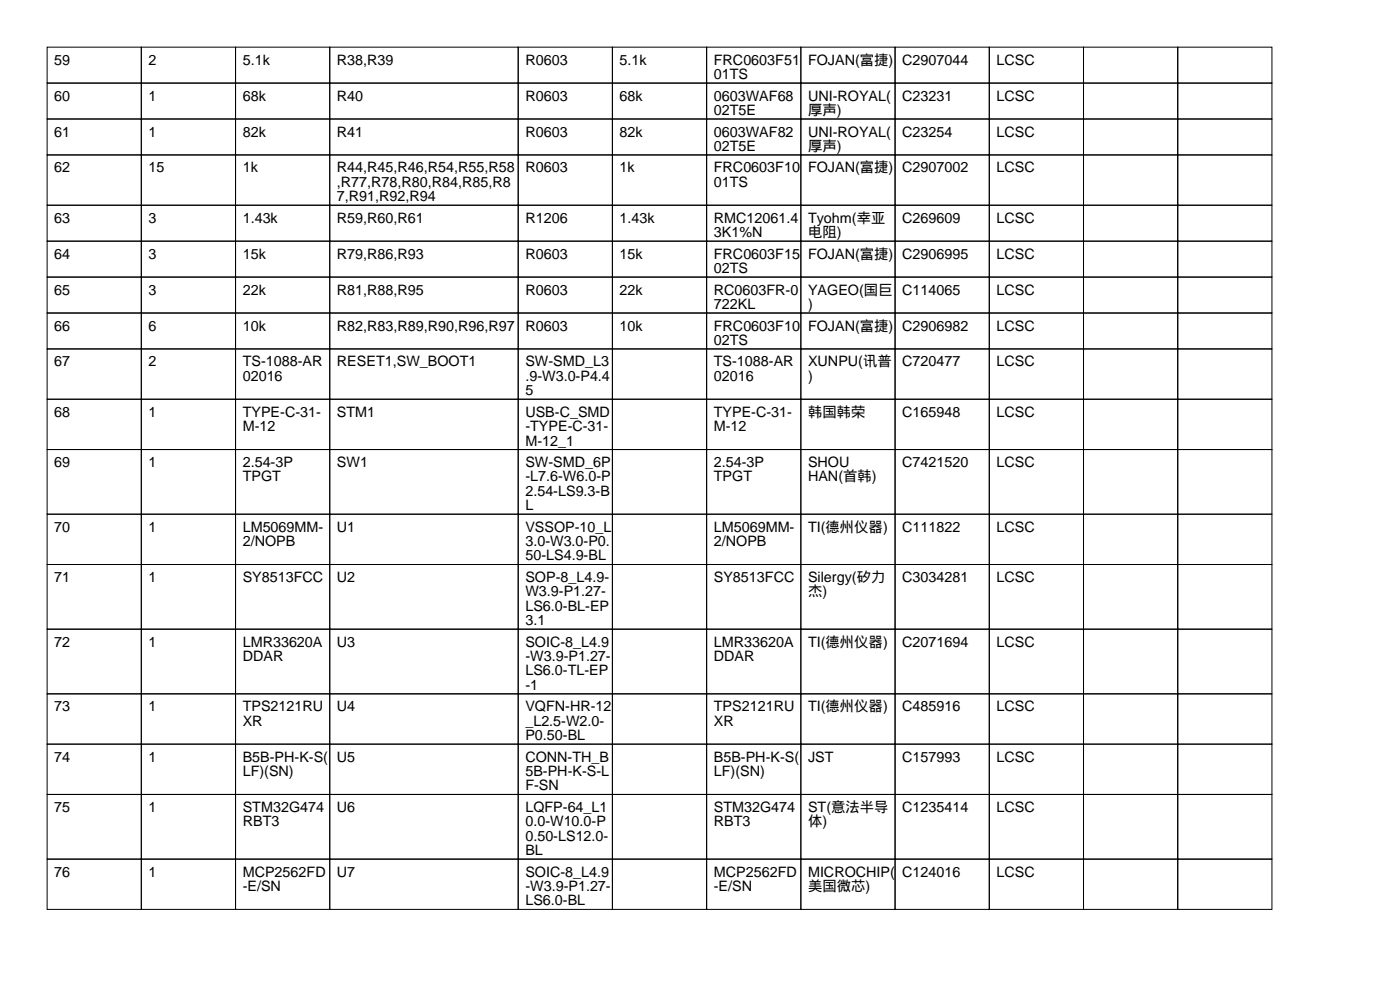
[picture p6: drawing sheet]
<svg xmlns="http://www.w3.org/2000/svg" width="297mm" height="210mm" viewBox="0 0 297 210" stroke-linecap="round" stroke-linejoin="round" font-family="sans-serif">
<defs><g id="words">
<g font-size="3">
<text x="11.5" y="13.7">59</text>
<text x="31.5" y="13.7">2</text>
<text x="51.5" y="13.7">5.1k</text>
<text x="71.5" y="13.7">R38,R39</text>
<text x="111.5" y="13.7">R0603</text>
<text x="131.5" y="13.7">5.1k</text>
<text x="151.5" y="13.7">FRC0603F51</text>
<text x="151.5" y="16.8">01TS</text>
<text x="171.5" y="13.7">FOJAN(富捷)</text>
<text x="191.5" y="13.7">C2907044</text>
<text x="211.5" y="13.7">LCSC</text>
<text x="11.5" y="21.3">60</text>
<text x="31.5" y="21.3">1</text>
<text x="51.5" y="21.3">68k</text>
<text x="71.5" y="21.3">R40</text>
<text x="111.5" y="21.3">R0603</text>
<text x="131.5" y="21.3">68k</text>
<text x="151.5" y="21.3">0603WAF68</text>
<text x="171.5" y="21.3">UNI-ROYAL(</text>
<text x="191.5" y="21.3">C23231</text>
<text x="211.5" y="21.3">LCSC</text>
<text x="11.5" y="29">61</text>
<text x="31.5" y="29">1</text>
<text x="51.5" y="29">82k</text>
<text x="71.5" y="29">R41</text>
<text x="111.5" y="29">R0603</text>
<text x="131.5" y="29">82k</text>
<text x="151.5" y="24.4">02T5E</text>
<text x="151.5" y="29">0603WAF82</text>
<text x="171.5" y="24.4">厚声)</text>
<text x="171.5" y="29">UNI-ROYAL(</text>
<text x="191.5" y="29">C23254</text>
<text x="211.5" y="29">LCSC</text>
<text x="151.5" y="32">02T5E</text>
<text x="171.5" y="32">厚声)</text>
<text x="11.5" y="36.6">62</text>
<text x="31.5" y="36.6">15</text>
<text x="51.5" y="36.6">1k</text>
<text x="71.5" y="36.6">R44,R45,R46,R54,R55,R58</text>
<text x="71.5" y="39.6">,R77,R78,R80,R84,R85,R8</text>
<text x="111.5" y="36.6">R0603</text>
<text x="131.5" y="36.6">1k</text>
<text x="151.5" y="36.6">FRC0603F10</text>
<text x="151.5" y="39.6">01TS</text>
<text x="171.5" y="36.6">FOJAN(富捷)</text>
<text x="191.5" y="36.6">C2907002</text>
<text x="211.5" y="36.6">LCSC</text>
<text x="11.5" y="47.2">63</text>
<text x="31.5" y="47.2">3</text>
<text x="51.5" y="47.2">1.43k</text>
<text x="71.5" y="42.7">7,R91,R92,R94</text>
<text x="71.5" y="47.2">R59,R60,R61</text>
<text x="111.5" y="47.2">R1206</text>
<text x="131.5" y="47.2">1.43k</text>
<text x="151.5" y="47.2">RMC12061.4</text>
<text x="171.5" y="47.2">Tyohm(幸亚</text>
<text x="191.5" y="47.2">C269609</text>
<text x="211.5" y="47.2">LCSC</text>
<text x="151.5" y="50.3">3K1%N</text>
<text x="171.5" y="50.3">电阻)</text>
<text x="11.5" y="54.9">64</text>
<text x="31.5" y="54.9">3</text>
<text x="51.5" y="54.9">15k</text>
<text x="71.5" y="54.9">R79,R86,R93</text>
<text x="111.5" y="54.9">R0603</text>
<text x="131.5" y="54.9">15k</text>
<text x="151.5" y="54.9">FRC0603F15</text>
<text x="151.5" y="57.9">02TS</text>
<text x="171.5" y="54.9">FOJAN(富捷)</text>
<text x="191.5" y="54.9">C2906995</text>
<text x="211.5" y="54.9">LCSC</text>
<text x="11.5" y="62.5">65</text>
<text x="31.5" y="62.5">3</text>
<text x="51.5" y="62.5">22k</text>
<text x="71.5" y="62.5">R81,R88,R95</text>
<text x="111.5" y="62.5">R0603</text>
<text x="131.5" y="62.5">22k</text>
<text x="151.5" y="62.5">RC0603FR-0</text>
<text x="151.5" y="65.5">722KL</text>
<text x="171.5" y="62.5">YAGEO(国巨</text>
<text x="171.5" y="65.5">)</text>
<text x="191.5" y="62.5">C114065</text>
<text x="211.5" y="62.5">LCSC</text>
<text x="11.5" y="70.1">66</text>
<text x="31.5" y="70.1">6</text>
<text x="51.5" y="70.1">10k</text>
<text x="71.5" y="70.1">R82,R83,R89,R90,R96,R97</text>
<text x="111.5" y="70.1">R0603</text>
<text x="131.5" y="70.1">10k</text>
<text x="151.5" y="70.1">FRC0603F10</text>
<text x="171.5" y="70.1">FOJAN(富捷)</text>
<text x="191.5" y="70.1">C2906982</text>
<text x="211.5" y="70.1">LCSC</text>
<text x="11.5" y="77.7">67</text>
<text x="31.5" y="77.7">2</text>
<text x="51.5" y="77.7">TS-1088-AR</text>
<text x="71.5" y="77.7">RESET1,SW_BOOT1</text>
<text x="111.5" y="77.7">SW-SMD_L3</text>
<text x="151.5" y="73.2">02TS</text>
<text x="151.5" y="77.7">TS-1088-AR</text>
<text x="171.5" y="77.7">XUNPU(讯普</text>
<text x="191.5" y="77.7">C720477</text>
<text x="211.5" y="77.7">LCSC</text>
<text x="51.5" y="80.8">02016</text>
<text x="111.5" y="80.8">.9-W3.0-P4.4</text>
<text x="111.5" y="83.8">5</text>
<text x="151.5" y="80.8">02016</text>
<text x="171.5" y="80.8">)</text>
<text x="11.5" y="88.4">68</text>
<text x="31.5" y="88.4">1</text>
<text x="51.5" y="88.4">TYPE-C-31-</text>
<text x="71.5" y="88.4">STM1</text>
<text x="111.5" y="88.4">USB-C_SMD</text>
<text x="151.5" y="88.4">TYPE-C-31-</text>
<text x="171.5" y="88.4">韩国韩荣</text>
<text x="191.5" y="88.4">C165948</text>
<text x="211.5" y="88.4">LCSC</text>
<text x="51.5" y="91.4">M-12</text>
<text x="111.5" y="91.4">-TYPE-C-31-</text>
<text x="111.5" y="94.5">M-12_1</text>
<text x="151.5" y="91.4">M-12</text>
<text x="11.5" y="99.1">69</text>
<text x="31.5" y="99.1">1</text>
<text x="51.5" y="99.1">2.54-3P</text>
<text x="71.5" y="99.1">SW1</text>
<text x="111.5" y="99.1">SW-SMD_6P</text>
<text x="151.5" y="99.1">2.54-3P</text>
<text x="171.5" y="99.1">SHOU</text>
<text x="191.5" y="99.1">C7421520</text>
<text x="211.5" y="99.1">LCSC</text>
<text x="51.5" y="102.1">TPGT</text>
<text x="111.5" y="102.1">-L7.6-W6.0-P</text>
<text x="111.5" y="105.2">2.54-LS9.3-B</text>
<text x="151.5" y="102.1">TPGT</text>
<text x="171.5" y="102.1">HAN(首韩)</text>
<text x="11.5" y="112.8">70</text>
<text x="31.5" y="112.8">1</text>
<text x="51.5" y="112.8">LM5069MM-</text>
<text x="71.5" y="112.8">U1</text>
<text x="111.5" y="108.2">L</text>
<text x="111.5" y="112.8">VSSOP-10_L</text>
<text x="151.5" y="112.8">LM5069MM-</text>
<text x="171.5" y="112.8">TI(德州仪器)</text>
<text x="191.5" y="112.8">C111822</text>
<text x="211.5" y="112.8">LCSC</text>
<text x="51.5" y="115.8">2/NOPB</text>
<text x="111.5" y="115.8">3.0-W3.0-P0.</text>
<text x="111.5" y="118.9">50-LS4.9-BL</text>
<text x="151.5" y="115.8">2/NOPB</text>
<text x="11.5" y="123.4">71</text>
<text x="31.5" y="123.4">1</text>
<text x="51.5" y="123.4">SY8513FCC</text>
<text x="71.5" y="123.4">U2</text>
<text x="111.5" y="123.4">SOP-8_L4.9-</text>
<text x="151.5" y="123.4">SY8513FCC</text>
<text x="171.5" y="123.4">Silergy(矽力</text>
<text x="191.5" y="123.4">C3034281</text>
<text x="211.5" y="123.4">LCSC</text>
<text x="111.5" y="126.5">W3.9-P1.27-</text>
<text x="111.5" y="129.5">LS6.0-BL-EP</text>
<text x="171.5" y="126.5">杰)</text>
<text x="11.5" y="137.2">72</text>
<text x="31.5" y="137.2">1</text>
<text x="51.5" y="137.2">LMR33620A</text>
<text x="71.5" y="137.2">U3</text>
<text x="111.5" y="132.6">3.1</text>
<text x="111.5" y="137.2">SOIC-8_L4.9</text>
<text x="151.5" y="137.2">LMR33620A</text>
<text x="171.5" y="137.2">TI(德州仪器)</text>
<text x="191.5" y="137.2">C2071694</text>
<text x="211.5" y="137.2">LCSC</text>
<text x="51.5" y="140.2">DDAR</text>
<text x="111.5" y="140.2">-W3.9-P1.27-</text>
<text x="111.5" y="143.3">LS6.0-TL-EP</text>
<text x="151.5" y="140.2">DDAR</text>
<text x="111.5" y="146.3">-1</text>
<text x="11.5" y="150.9">73</text>
<text x="31.5" y="150.9">1</text>
<text x="51.5" y="150.9">TPS2121RU</text>
<text x="51.5" y="153.9">XR</text>
<text x="71.5" y="150.9">U4</text>
<text x="111.5" y="150.9">VQFN-HR-12</text>
<text x="111.5" y="153.9">_L2.5-W2.0-</text>
<text x="151.5" y="150.9">TPS2121RU</text>
<text x="151.5" y="153.9">XR</text>
<text x="171.5" y="150.9">TI(德州仪器)</text>
<text x="191.5" y="150.9">C485916</text>
<text x="211.5" y="150.9">LCSC</text>
<text x="11.5" y="161.5">74</text>
<text x="31.5" y="161.5">1</text>
<text x="51.5" y="161.5">B5B-PH-K-S(</text>
<text x="71.5" y="161.5">U5</text>
<text x="111.5" y="157">P0.50-BL</text>
<text x="111.5" y="161.5">CONN-TH_B</text>
<text x="151.5" y="161.5">B5B-PH-K-S(</text>
<text x="171.5" y="161.5">JST</text>
<text x="191.5" y="161.5">C157993</text>
<text x="211.5" y="161.5">LCSC</text>
<text x="51.5" y="164.6">LF)(SN)</text>
<text x="111.5" y="164.6">5B-PH-K-S-L</text>
<text x="111.5" y="167.6">F-SN</text>
<text x="151.5" y="164.6">LF)(SN)</text>
<text x="11.5" y="172.2">75</text>
<text x="31.5" y="172.2">1</text>
<text x="51.5" y="172.2">STM32G474</text>
<text x="71.5" y="172.2">U6</text>
<text x="111.5" y="172.2">LQFP-64_L1</text>
<text x="151.5" y="172.2">STM32G474</text>
<text x="171.5" y="172.2">ST(意法半导</text>
<text x="191.5" y="172.2">C1235414</text>
<text x="211.5" y="172.2">LCSC</text>
<text x="51.5" y="175.3">RBT3</text>
<text x="111.5" y="175.3">0.0-W10.0-P</text>
<text x="111.5" y="178.3">0.50-LS12.0-</text>
<text x="151.5" y="175.3">RBT3</text>
<text x="171.5" y="175.3">体)</text>
<text x="11.5" y="185.9">76</text>
<text x="31.5" y="185.9">1</text>
<text x="51.5" y="185.9">MCP2562FD</text>
<text x="71.5" y="185.9">U7</text>
<text x="111.5" y="181.4">BL</text>
<text x="111.5" y="185.9">SOIC-8_L4.9</text>
<text x="151.5" y="185.9">MCP2562FD</text>
<text x="171.5" y="185.9">MICROCHIP(</text>
<text x="191.5" y="185.9">C124016</text>
<text x="211.5" y="185.9">LCSC</text>
<text x="51.5" y="189">-E/SN</text>
<text x="111.5" y="189">-W3.9-P1.27-</text>
<text x="151.5" y="189">-E/SN</text>
<text x="171.5" y="189">美国微芯)</text>
<text x="111.5" y="192">LS6.0-BL</text>
</g>
</g></defs>
<g fill="none" stroke="#000" stroke-width=".21">
<path d="M10 10h20v7.6h-20zM10 17.6h20v7.6h-20zM30 10h20v7.6h-20zM30 17.6h20v7.6h-20zM50 10h20v7.6h-20zM50 17.6h20v7.6h-20zM70 10h40v7.6h-40zM70 17.6h40v7.6h-40zM110 10h20v7.6h-20zM110 17.6h20v7.6h-20zM130 10h20v7.6h-20zM130 17.6h20v7.6h-20z"/>
<path d="M150 10h20v7.6h-20zM150 17.6h20v7.6h-20zM170 10h20v7.6h-20zM170 17.6h20v7.6h-20zM190 10h20v7.6h-20zM190 17.6h20v7.6h-20zM210 10h20v7.6h-20zM210 17.6h20v7.6h-20zM230 10h20v7.6h-20zM230 17.6h20v7.6h-20zM250 10h20v7.6h-20zM250 17.6h20v7.6h-20z"/>
<path d="M10 25.2h20v7.7h-20zM10 32.9h20v10.6h-20zM30 25.2h20v7.7h-20zM30 32.9h20v10.6h-20zM50 25.2h20v7.7h-20zM50 32.9h20v10.6h-20zM70 25.2h40v7.7h-40zM70 32.9h40v10.6h-40zM110 25.2h20v7.7h-20zM110 32.9h20v10.6h-20zM130 25.2h20v7.7h-20zM130 32.9h20v10.6h-20z"/>
<path d="M150 25.2h20v7.7h-20zM150 32.9h20v10.6h-20zM170 25.2h20v7.7h-20zM170 32.9h20v10.6h-20zM190 25.2h20v7.7h-20zM190 32.9h20v10.6h-20zM210 25.2h20v7.7h-20zM210 32.9h20v10.6h-20zM230 25.2h20v7.7h-20zM230 32.9h20v10.6h-20zM250 25.2h20v7.7h-20zM250 32.9h20v10.6h-20z"/>
<path d="M10 43.5h20v7.6h-20zM10 51.1h20v7.7h-20zM10 58.8h20v7.6h-20zM30 43.5h20v7.6h-20zM30 51.1h20v7.7h-20zM30 58.8h20v7.6h-20zM50 43.5h20v7.6h-20zM50 51.1h20v7.7h-20zM50 58.8h20v7.6h-20zM70 43.5h40v7.6h-40zM70 51.1h40v7.7h-40zM70 58.8h40v7.6h-40z"/>
<path d="M110 43.5h20v7.6h-20zM110 51.1h20v7.7h-20zM110 58.8h20v7.6h-20zM130 43.5h20v7.6h-20zM130 51.1h20v7.7h-20zM130 58.8h20v7.6h-20zM150 43.5h20v7.6h-20zM150 51.1h20v7.7h-20zM150 58.8h20v7.6h-20zM170 43.5h20v7.6h-20zM170 51.1h20v7.7h-20zM170 58.8h20v7.6h-20z"/>
<path d="M190 43.5h20v7.6h-20zM190 51.1h20v7.7h-20zM190 58.8h20v7.6h-20zM210 43.5h20v7.6h-20zM210 51.1h20v7.7h-20zM210 58.8h20v7.6h-20zM230 43.5h20v7.6h-20zM230 51.1h20v7.7h-20zM230 58.8h20v7.6h-20zM250 43.5h20v7.6h-20zM250 51.1h20v7.7h-20zM250 58.8h20v7.6h-20z"/>
<path d="M10 66.4h20v7.6h-20zM10 74h20v10.7h-20zM30 66.4h20v7.6h-20zM30 74h20v10.7h-20zM50 66.4h20v7.6h-20zM50 74h20v10.7h-20zM70 66.4h40v7.6h-40zM70 74h40v10.7h-40zM110 66.4h20v7.6h-20zM110 74h20v10.7h-20zM130 66.4h20v7.6h-20zM130 74h20v10.7h-20z"/>
<path d="M150 66.4h20v7.6h-20zM150 74h20v10.7h-20zM170 66.4h20v7.6h-20zM170 74h20v10.7h-20zM190 66.4h20v7.6h-20zM190 74h20v10.7h-20zM210 66.4h20v7.6h-20zM210 74h20v10.7h-20zM230 66.4h20v7.6h-20zM230 74h20v10.7h-20zM250 66.4h20v7.6h-20zM250 74h20v10.7h-20z"/>
<path d="M10 84.7h20v10.6h-20zM10 95.3h20v13.8h-20zM30 84.7h20v10.6h-20zM30 95.3h20v13.8h-20zM50 84.7h20v10.6h-20zM50 95.3h20v13.8h-20zM70 84.7h40v10.6h-40zM70 95.3h40v13.8h-40zM110 84.7h20v10.6h-20zM110 95.3h20v13.8h-20zM130 84.7h20v10.6h-20zM130 95.3h20v13.8h-20z"/>
<path d="M150 84.7h20v10.6h-20zM150 95.3h20v13.8h-20zM170 84.7h20v10.6h-20zM170 95.3h20v13.8h-20zM190 84.7h20v10.6h-20zM190 95.3h20v13.8h-20zM210 84.7h20v10.6h-20zM210 95.3h20v13.8h-20zM230 84.7h20v10.6h-20zM230 95.3h20v13.8h-20zM250 84.7h20v10.6h-20zM250 95.3h20v13.8h-20z"/>
<path d="M10 109.1h20v10.6h-20zM10 119.7h20v13.7h-20zM30 109.1h20v10.6h-20zM30 119.7h20v13.7h-20zM50 109.1h20v10.6h-20zM50 119.7h20v13.7h-20zM70 109.1h40v10.6h-40zM70 119.7h40v13.7h-40zM110 109.1h20v10.6h-20zM110 119.7h20v13.7h-20zM130 109.1h20v10.6h-20zM130 119.7h20v13.7h-20z"/>
<path d="M150 109.1h20v10.6h-20zM150 119.7h20v13.7h-20zM170 109.1h20v10.6h-20zM170 119.7h20v13.7h-20zM190 109.1h20v10.6h-20zM190 119.7h20v13.7h-20zM210 109.1h20v10.6h-20zM210 119.7h20v13.7h-20zM230 109.1h20v10.6h-20zM230 119.7h20v13.7h-20zM250 109.1h20v10.6h-20zM250 119.7h20v13.7h-20z"/>
<path d="M10 133.4h20v13.8h-20zM30 133.4h20v13.8h-20zM50 133.4h20v13.8h-20zM70 133.4h40v13.8h-40zM110 133.4h20v13.8h-20zM130 133.4h20v13.8h-20zM150 133.4h20v13.8h-20zM170 133.4h20v13.8h-20zM190 133.4h20v13.8h-20zM210 133.4h20v13.8h-20zM230 133.4h20v13.8h-20zM250 133.4h20v13.8h-20z"/>
<path d="M10 147.2h20v10.6h-20zM10 157.8h20v10.7h-20zM30 147.2h20v10.6h-20zM30 157.8h20v10.7h-20zM50 147.2h20v10.6h-20zM50 157.8h20v10.7h-20zM70 147.2h40v10.6h-40zM70 157.8h40v10.7h-40zM110 147.2h20v10.6h-20zM110 157.8h20v10.7h-20zM130 147.2h20v10.6h-20zM130 157.8h20v10.7h-20z"/>
<path d="M150 147.2h20v10.6h-20zM150 157.8h20v10.7h-20zM170 147.2h20v10.6h-20zM170 157.8h20v10.7h-20zM190 147.2h20v10.6h-20zM190 157.8h20v10.7h-20zM210 147.2h20v10.6h-20zM210 157.8h20v10.7h-20zM230 147.2h20v10.6h-20zM230 157.8h20v10.7h-20zM250 147.2h20v10.6h-20zM250 157.8h20v10.7h-20z"/>
<path d="M10 168.5h20v13.7h-20zM30 168.5h20v13.7h-20zM50 168.5h20v13.7h-20zM70 168.5h40v13.7h-40zM110 168.5h20v13.7h-20zM130 168.5h20v13.7h-20zM150 168.5h20v13.7h-20zM170 168.5h20v13.7h-20zM190 168.5h20v13.7h-20zM210 168.5h20v13.7h-20zM230 168.5h20v13.7h-20zM250 168.5h20v13.7h-20z"/>
<path d="M10 182.2h20v10.7h-20zM30 182.2h20v10.7h-20zM50 182.2h20v10.7h-20zM70 182.2h40v10.7h-40zM110 182.2h20v10.7h-20zM130 182.2h20v10.7h-20zM150 182.2h20v10.7h-20zM170 182.2h20v10.7h-20zM190 182.2h20v10.7h-20zM210 182.2h20v10.7h-20zM230 182.2h20v10.7h-20zM250 182.2h20v10.7h-20z"/>
</g>
<use href="#words"/>
</svg>
